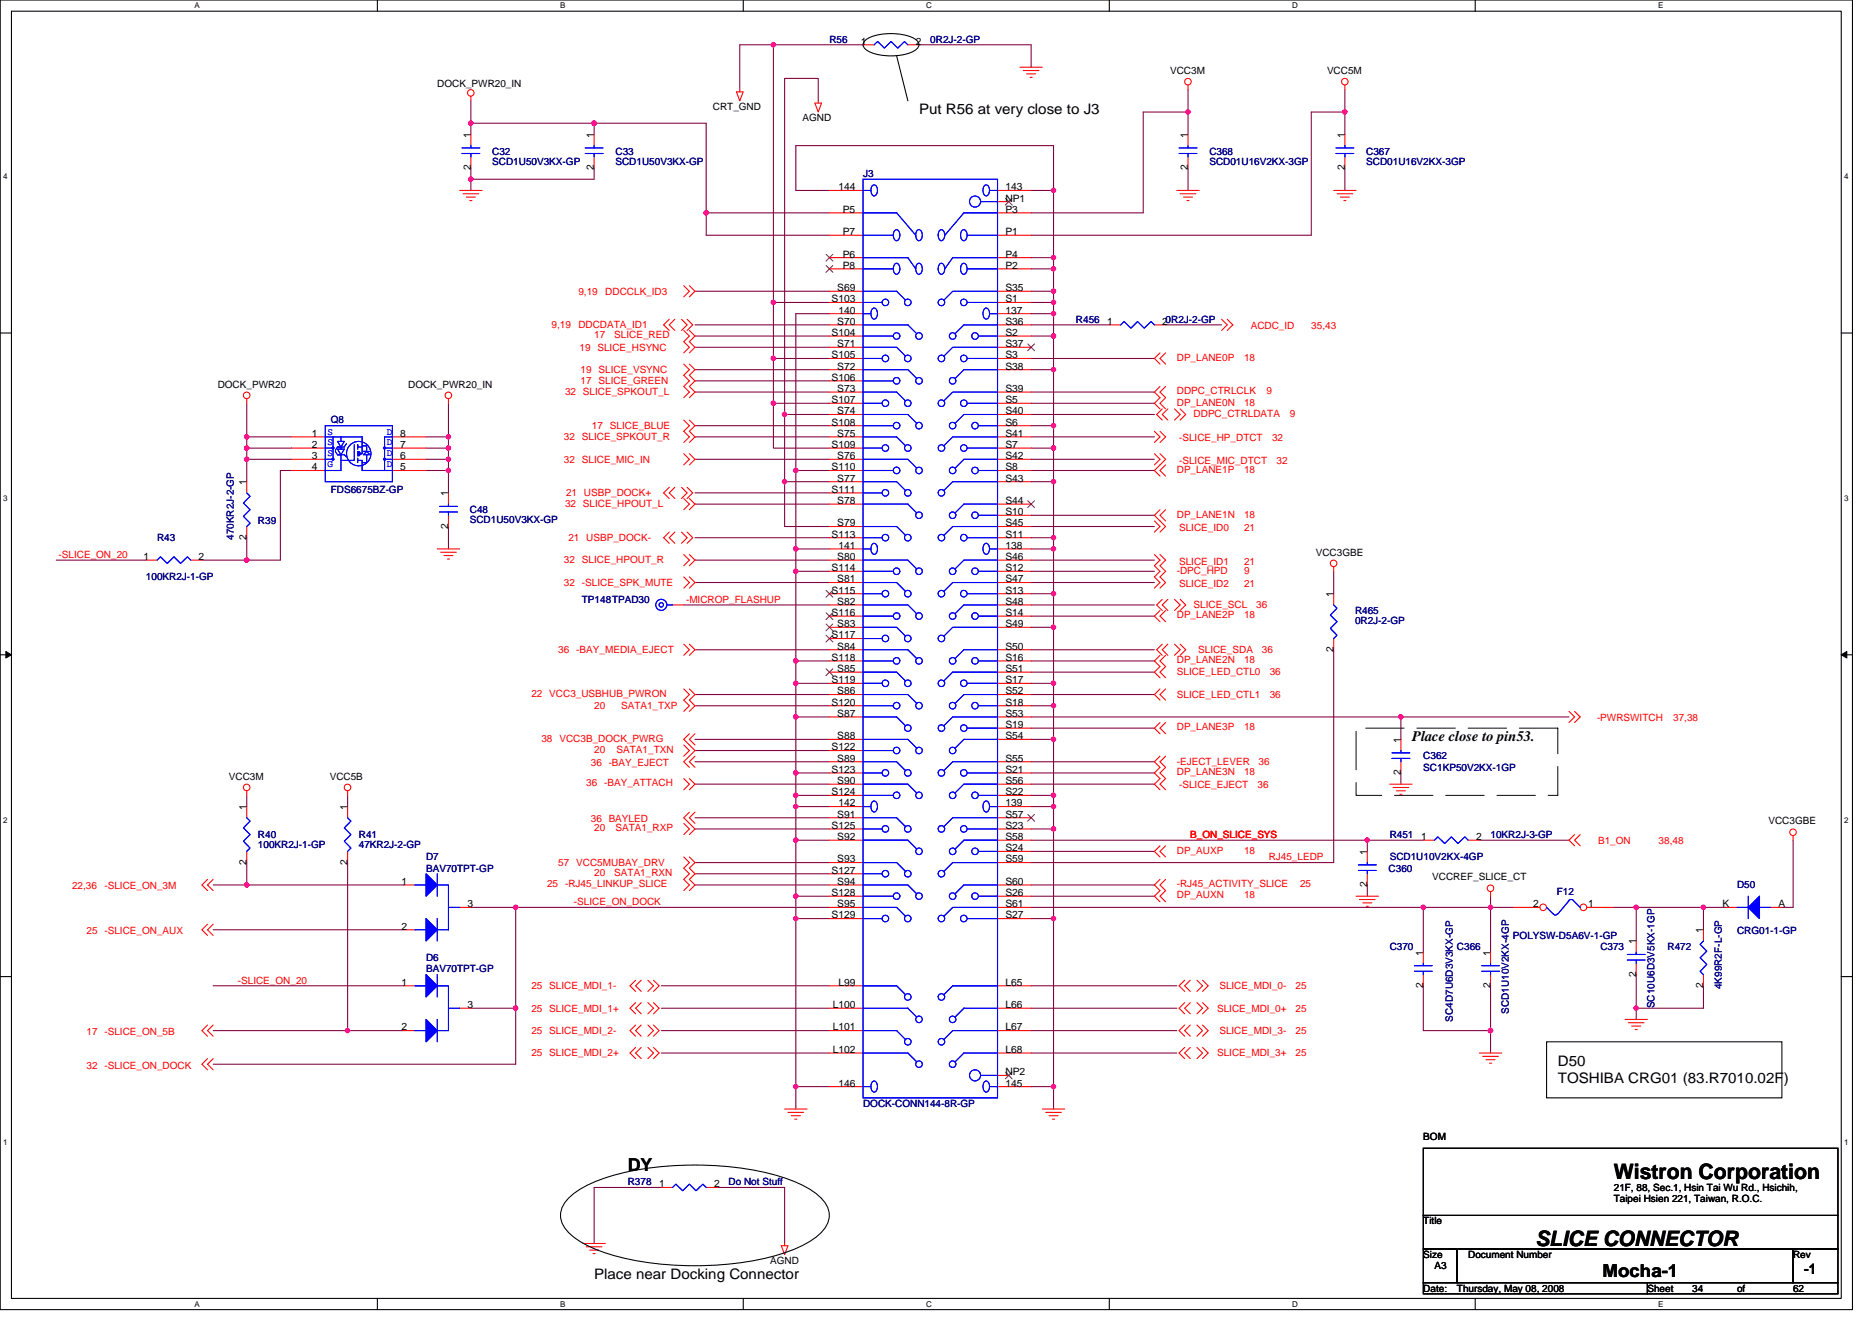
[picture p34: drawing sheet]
<svg xmlns="http://www.w3.org/2000/svg" width="297mm" height="210mm" viewBox="0 0 297 210" stroke-linecap="round" stroke-linejoin="round" font-family="sans-serif">
<defs><g id="words">
<g font-size="3.4">
<text x="256.1" y="187.1">Wistron Corporation</text>
<text x="243.6" y="197.8">SLICE CONNECTOR</text>
</g>
<g font-size="2.8">
<text x="99.6" y="185.8">DY</text>
<text x="254.3" y="202.7">Mocha-1</text>
</g>
<g font-size="2.3">
<text x="145.8" y="18.1">Put R56 at very close to J3</text>
<text x="224.1" y="117.6">Place close to pin53.</text>
<text x="247.2" y="169.2">D50</text>
<text x="247.2" y="171.9">TOSHIBA CRG01 (83.R7010.02F)</text>
<text x="94.3" y="203">Place near Docking Connector</text>
<text x="286.3" y="202.2">-1</text>
</g>
<g font-size="1.6" fill="#000080">
<text x="131.6" y="6.8">R56</text>
<text x="147.6" y="6.8">0R2J-2-GP</text>
<text x="78.1" y="24.5">C32</text>
<text x="78.1" y="26.1">SCD1U50V3KX-GP</text>
<text x="97.7" y="24.5">C33</text>
<text x="97.7" y="26.1">SCD1U50V3KX-GP</text>
<text x="136.9" y="28.1">J3</text>
<text x="191.9" y="24.5">C368</text>
<text x="191.9" y="26.1">SCD01U16V2KX-3GP</text>
<text x="216.8" y="24.5">C367</text>
<text x="216.8" y="26.1">SCD01U16V2KX-3GP</text>
<text x="170.7" y="51.2">R456</text>
<text x="52.5" y="67.2">Q8</text>
<text x="40.9" y="83.2">R39</text>
<text x="52.5" y="78.2">FDS6675BZ-GP</text>
<text x="74.5" y="81.4">C48</text>
<text x="74.5" y="83">SCD1U50V3KX-GP</text>
<text x="24.9" y="85.9">R43</text>
<text x="37.1" y="85.7" transform="rotate(-90 37.1 85.7)">470KR2J-2-GP</text>
<text x="23.2" y="92.1">100KR2J-1-GP</text>
<text x="92.3" y="95.7">TP148TPAD30</text>
<text x="215" y="97.4">R465</text>
<text x="215" y="99">0R2J-2-GP</text>
<text x="225.8" y="120.5">C362</text>
<text x="225.8" y="122.3">SC1KP50V2KX-1GP</text>
<text x="40.9" y="133">R40</text>
<text x="40.9" y="134.6">100KR2J-1-GP</text>
<text x="56.9" y="133">R41</text>
<text x="56.9" y="134.6">47KR2J-2-GP</text>
<text x="67.6" y="136.5">D7</text>
<text x="220.5" y="136.5">SCD1U10V2KX-4GP</text>
<text x="220.5" y="133">R451</text>
<text x="236.5" y="133">10KR2J-3-GP</text>
<text x="67.6" y="138.3">BAV70TPT-GP</text>
<text x="220.3" y="138.3">C360</text>
<text x="247" y="142">F12</text>
<text x="275.6" y="141">D50</text>
<text x="240.1" y="149">POLYSW-D5A6V-1-GP</text>
<text x="275.6" y="148.3">CRG01-1-GP</text>
<text x="67.6" y="152.5">D6</text>
<text x="67.6" y="154.3">BAV70TPT-GP</text>
<text x="220.5" y="150.8">C370</text>
<text x="231.2" y="150.8">C366</text>
<text x="253.9" y="150.8">C373</text>
<text x="264.6" y="150.8">R472</text>
<text x="239.4" y="160.9" transform="rotate(-90 239.4 160.9)">SCD1U10V2KX-4GP</text>
<text x="262.5" y="160" transform="rotate(-90 262.5 160)">SC10U6D3V5KX-1GP</text>
<text x="273.2" y="157" transform="rotate(-90 273.2 157)">4K99R2F-L-GP</text>
<text x="230.5" y="162.2" transform="rotate(-90 230.5 162.2)">SC4D7U6D3V3KX-GP</text>
<text x="136.9" y="175.7">DOCK-CONN144-8R-GP</text>
<text x="99.6" y="188.1">R378</text>
<text x="115.6" y="188.1">Do Not Stuff</text>
</g>
<g font-size="1.6">
<text x="136.6" y="7.1">1</text>
<text x="145.3" y="7.1">2</text>
<text x="185.7" y="11.7">VCC3M</text>
<text x="210.6" y="11.7">VCC5M</text>
<text x="69.4" y="13.9">DOCK_PWR20_IN</text>
<text x="113.1" y="17.4">CRT_GND</text>
<text x="74.7" y="21.9" transform="rotate(-90 74.7 21.9)">1</text>
<text x="94.3" y="21.9" transform="rotate(-90 94.3 21.9)">1</text>
<text x="127.3" y="19.2">AGND</text>
<text x="188.5" y="21.9" transform="rotate(-90 188.5 21.9)">1</text>
<text x="213.4" y="21.9" transform="rotate(-90 213.4 21.9)">1</text>
<text x="74.7" y="27.1" transform="rotate(-90 74.7 27.1)">2</text>
<text x="94.3" y="27.1" transform="rotate(-90 94.3 27.1)">2</text>
<text x="188.5" y="27.1" transform="rotate(-90 188.5 27.1)">2</text>
<text x="213.4" y="27.1" transform="rotate(-90 213.4 27.1)">2</text>
<text x="133" y="30.2">144</text>
<text x="133.7" y="33.8">P5</text>
<text x="159.5" y="33.8">P3</text>
<text x="159.5" y="30.2">143</text>
<text x="159.5" y="32">NP1</text>
<text x="133.7" y="40.9">P6</text>
<text x="133.7" y="37.3">P7</text>
<text x="159.5" y="37.3">P1</text>
<text x="159.5" y="40.9">P4</text>
<text x="131.9" y="48">S103</text>
<text x="132.8" y="46.2">S69</text>
<text x="133.7" y="42.7">P8</text>
<text x="159.5" y="48">S1</text>
<text x="159.5" y="46.2">S35</text>
<text x="159.5" y="42.7">P2</text>
<text x="131.9" y="53.3">S104</text>
<text x="132.8" y="51.5">S70</text>
<text x="133" y="49.8">140</text>
<text x="159.5" y="53.3">S2</text>
<text x="159.5" y="51.5">S36</text>
<text x="159.5" y="49.8">137</text>
<text x="175.7" y="51.5">1</text>
<text x="184.4" y="51.5">20R2J-2-GP</text>
<text x="131.9" y="56.9">S105</text>
<text x="132.8" y="55.1">S71</text>
<text x="132.8" y="58.7">S72</text>
<text x="159.5" y="56.9">S3</text>
<text x="159.5" y="55.1">S37</text>
<text x="159.5" y="58.7">S38</text>
<text x="34.5" y="61.5">DOCK_PWR20</text>
<text x="64.8" y="61.5">DOCK_PWR20_IN</text>
<text x="131.9" y="60.4">S106</text>
<text x="131.9" y="64">S107</text>
<text x="132.8" y="62.2">S73</text>
<text x="132.8" y="65.8">S74</text>
<text x="159.5" y="64">S5</text>
<text x="159.5" y="62.2">S39</text>
<text x="159.5" y="65.8">S40</text>
<text x="49.5" y="69.3">1</text>
<text x="49.5" y="71.1">2</text>
<text x="63.5" y="71.1">7</text>
<text x="63.5" y="69.3">8</text>
<text x="131.9" y="67.5">S108</text>
<text x="131.9" y="71.1">S109</text>
<text x="132.8" y="69.3">S75</text>
<text x="159.5" y="67.5">S6</text>
<text x="159.5" y="71.1">S7</text>
<text x="159.5" y="69.3">S41</text>
<text x="39.1" y="77" transform="rotate(-90 39.1 77)">1</text>
<text x="49.5" y="72.9">3</text>
<text x="49.5" y="74.7">4</text>
<text x="63.5" y="74.7">5</text>
<text x="63.5" y="72.9">6</text>
<text x="131.9" y="74.7">S110</text>
<text x="132.8" y="72.9">S76</text>
<text x="132.8" y="76.4">S77</text>
<text x="159.5" y="74.7">S8</text>
<text x="159.5" y="72.9">S42</text>
<text x="159.5" y="76.4">S43</text>
<text x="71.1" y="83.9" transform="rotate(-90 71.1 83.9)">2</text>
<text x="71.1" y="78.8" transform="rotate(-90 71.1 78.8)">1</text>
<text x="131.9" y="78.2">S111</text>
<text x="132.8" y="80">S78</text>
<text x="132.8" y="83.5">S79</text>
<text x="159.5" y="81.8">S10</text>
<text x="159.5" y="80">S44</text>
<text x="159.5" y="83.5">S45</text>
<text x="22.8" y="88.9">1</text>
<text x="31.5" y="88.9">2</text>
<text x="39.1" y="85.7" transform="rotate(-90 39.1 85.7)">2</text>
<text x="131.9" y="85.3">S113</text>
<text x="132.8" y="88.9">S80</text>
<text x="133" y="87.1">141</text>
<text x="159.5" y="85.3">S11</text>
<text x="159.5" y="87.1">138</text>
<text x="159.5" y="88.9">S46</text>
<text x="208.8" y="88.2">VCC3GBE</text>
<text x="131.9" y="90.7">S114</text>
<text x="131.9" y="94.2">S115</text>
<text x="132.8" y="92.4">S81</text>
<text x="132.8" y="96">S82</text>
<text x="159.5" y="90.7">S12</text>
<text x="159.5" y="94.2">S13</text>
<text x="159.5" y="92.4">S47</text>
<text x="159.5" y="96">S48</text>
<text x="211.6" y="94.8" transform="rotate(-90 211.6 94.8)">1</text>
<text x="131.9" y="97.8">S116</text>
<text x="131.9" y="101.3">S117</text>
<text x="132.8" y="99.5">S83</text>
<text x="159.5" y="97.8">S14</text>
<text x="159.5" y="99.5">S49</text>
<text x="131.9" y="104.9">S118</text>
<text x="132.8" y="103.1">S84</text>
<text x="132.8" y="106.7">S85</text>
<text x="159.5" y="104.9">S16</text>
<text x="159.5" y="103.1">S50</text>
<text x="159.5" y="106.7">S51</text>
<text x="211.6" y="103.5" transform="rotate(-90 211.6 103.5)">2</text>
<text x="131.9" y="108.4">S119</text>
<text x="131.9" y="112">S120</text>
<text x="132.8" y="110.2">S86</text>
<text x="132.8" y="113.8">S87</text>
<text x="159.5" y="108.4">S17</text>
<text x="159.5" y="112">S18</text>
<text x="159.5" y="110.2">S52</text>
<text x="159.5" y="113.8">S53</text>
<text x="131.9" y="119.1">S122</text>
<text x="132.8" y="117.3">S88</text>
<text x="159.5" y="115.5">S19</text>
<text x="159.5" y="117.3">S54</text>
<text x="222.3" y="117.9" transform="rotate(-90 222.3 117.9)">1</text>
<text x="36.3" y="123.7">VCC3M</text>
<text x="52.3" y="123.7">VCC5B</text>
<text x="131.9" y="122.7">S123</text>
<text x="132.8" y="120.9">S89</text>
<text x="132.8" y="124.4">S90</text>
<text x="159.5" y="122.7">S21</text>
<text x="159.5" y="120.9">S55</text>
<text x="159.5" y="124.4">S56</text>
<text x="222.3" y="123.1" transform="rotate(-90 222.3 123.1)">2</text>
<text x="39.1" y="128.5" transform="rotate(-90 39.1 128.5)">1</text>
<text x="55.1" y="128.5" transform="rotate(-90 55.1 128.5)">1</text>
<text x="131.9" y="126.2">S124</text>
<text x="131.9" y="131.6">S125</text>
<text x="132.8" y="129.8">S91</text>
<text x="133" y="128">142</text>
<text x="159.5" y="128">139</text>
<text x="159.5" y="126.2">S22</text>
<text x="159.5" y="131.6">S23</text>
<text x="159.5" y="129.8">S57</text>
<text x="280.6" y="130.9">VCC3GBE</text>
<text x="39.1" y="137.3" transform="rotate(-90 39.1 137.3)">2</text>
<text x="55.1" y="137.3" transform="rotate(-90 55.1 137.3)">2</text>
<text x="132.8" y="133.3">S92</text>
<text x="132.8" y="136.9">S93</text>
<text x="159.5" y="135.1">S24</text>
<text x="159.5" y="133.3">S58</text>
<text x="159.5" y="136.9">S59</text>
<text x="216.9" y="135.7" transform="rotate(-90 216.9 135.7)">1</text>
<text x="225.5" y="133.3">1</text>
<text x="234.2" y="133.3">2</text>
<text x="63.7" y="140.4">1</text>
<text x="74.2" y="144">3</text>
<text x="131.9" y="138.7">S127</text>
<text x="131.9" y="142.2">S128</text>
<text x="132.8" y="140.4">S94</text>
<text x="132.8" y="144">S95</text>
<text x="159.5" y="142.2">S26</text>
<text x="159.5" y="140.4">S60</text>
<text x="159.5" y="144">S61</text>
<text x="216.9" y="140.8" transform="rotate(-90 216.9 140.8)">2</text>
<text x="227.3" y="139.7">VCCREF_SLICE_CT</text>
<text x="243.3" y="144">2</text>
<text x="252" y="144">1</text>
<text x="273.3" y="144">K</text>
<text x="282.2" y="144">A</text>
<text x="63.7" y="147.6">2</text>
<text x="131.9" y="145.8">S129</text>
<text x="159.5" y="145.8">S27</text>
<text x="259.6" y="149.9" transform="rotate(-90 259.6 149.9)">1</text>
<text x="270.3" y="148.1" transform="rotate(-90 270.3 148.1)">1</text>
<text x="225.8" y="151.7" transform="rotate(-90 225.8 151.7)">1</text>
<text x="236.5" y="151.7" transform="rotate(-90 236.5 151.7)">1</text>
<text x="259.6" y="155.1" transform="rotate(-90 259.6 155.1)">2</text>
<text x="63.7" y="156.4">1</text>
<text x="74.2" y="160">3</text>
<text x="132.1" y="160">L100</text>
<text x="133" y="156.4">L99</text>
<text x="159.5" y="156.4">L65</text>
<text x="159.5" y="160">L66</text>
<text x="225.8" y="156.8" transform="rotate(-90 225.8 156.8)">2</text>
<text x="236.5" y="156.8" transform="rotate(-90 236.5 156.8)">2</text>
<text x="270.3" y="156.8" transform="rotate(-90 270.3 156.8)">2</text>
<text x="63.7" y="163.6">2</text>
<text x="132.1" y="163.6">L101</text>
<text x="132.1" y="167.1">L102</text>
<text x="159.5" y="163.6">L67</text>
<text x="159.5" y="167.1">L68</text>
<text x="133" y="172.4">146</text>
<text x="159.5" y="170.7">NP2</text>
<text x="159.5" y="172.4">145</text>
<text x="225.8" y="181">BOM</text>
<text x="104.6" y="188.4">1</text>
<text x="113.3" y="188.4">2</text>
<text x="256.1" y="189">21F, 88, Sec.1, Hsin Tai Wu Rd., Hsichih,</text>
<text x="256.1" y="190.8">Taipei Hsien 221, Taiwan, R.O.C.</text>
<text x="225.8" y="194.3">Title</text>
<text x="122.2" y="200.6">AGND</text>
<text x="225.8" y="199.7">Size</text>
<text x="227.6" y="201.4">A3</text>
<text x="233" y="199.7">Document Number</text>
<text x="284.5" y="199.7">Rev</text>
<text x="225.8" y="205">Date:</text>
<text x="231.2" y="205">Thursday, May 08, 2008</text>
<text x="261.4" y="205">Sheet</text>
<text x="268.5" y="205">34</text>
<text x="275.6" y="205">of</text>
<text x="284.5" y="205">62</text>
</g>
<g font-size="1.6" fill="#f00">
<text x="91.8" y="46.8">9,19</text>
<text x="96.1" y="46.8">DDCCLK_ID3</text>
<text x="87.5" y="52.1">9,19</text>
<text x="91.8" y="52.1">DDCDATA_ID1</text>
<text x="94.3" y="53.7">17</text>
<text x="97.5" y="53.7">SLICE_RED</text>
<text x="198.5" y="52.3">ACDC_ID</text>
<text x="208.1" y="52.3">35,43</text>
<text x="92" y="55.6">19 SLICE_HSYNC</text>
<text x="92.1" y="59.2">19 SLICE_VSYNC</text>
<text x="186.7" y="57.3">DP_LANE0P</text>
<text x="197.4" y="57.3">18</text>
<text x="89.7" y="62.8">32 SLICE_SPKOUT_L</text>
<text x="92.1" y="61">17 SLICE_GREEN</text>
<text x="186.7" y="64.4">DP_LANE0N</text>
<text x="186.7" y="62.6">DDPC_CTRLCLK</text>
<text x="197.4" y="64.4">18</text>
<text x="201" y="62.6">9</text>
<text x="89.5" y="69.9">32 SLICE_SPKOUT_R</text>
<text x="93.9" y="68.1">17 SLICE_BLUE</text>
<text x="187.1" y="70">-SLICE_HP_DTCT</text>
<text x="189.4" y="66.1">DDPC_CTRLDATA</text>
<text x="201.8" y="70">32</text>
<text x="204.7" y="66.1">9</text>
<text x="89.5" y="73.4">32 SLICE_MIC_IN</text>
<text x="186.7" y="75">DP_LANE1P</text>
<text x="187.1" y="73.6">-SLICE_MIC_DTCT</text>
<text x="197.4" y="75">18</text>
<text x="202.6" y="73.6">32</text>
<text x="89.7" y="80.5">32 SLICE_HPOUT_L</text>
<text x="89.8" y="78.8">21 USBP_DOCK+</text>
<text x="186.7" y="82.1">DP_LANE1N</text>
<text x="197.4" y="82.1">18</text>
<text x="9.3" y="88.5">-SLICE_ON_20</text>
<text x="89.5" y="89.4">32 SLICE_HPOUT_R</text>
<text x="90.2" y="85.9">21 USBP_DOCK-</text>
<text x="187.1" y="89.6">SLICE_ID1</text>
<text x="187.1" y="84.3">SLICE_ID0</text>
<text x="197.4" y="89.6">21</text>
<text x="197.4" y="84.3">21</text>
<text x="89.5" y="93">32 -SLICE_SPK_MUTE</text>
<text x="108.9" y="95.7">-MICROP_FLASHUP</text>
<text x="186.7" y="91">-DPC_HPD</text>
<text x="187.1" y="93.2">SLICE_ID2</text>
<text x="197.4" y="91">9</text>
<text x="197.4" y="93.2">21</text>
<text x="186.7" y="98.1">DP_LANE2P</text>
<text x="189.4" y="96.5">SLICE_SCL</text>
<text x="197.4" y="98.1">18</text>
<text x="199.3" y="96.5">36</text>
<text x="88.6" y="103.7">36 -BAY_MEDIA_EJECT</text>
<text x="186.7" y="105.3">DP_LANE2N</text>
<text x="186.7" y="107.2">SLICE_LED_CTL0</text>
<text x="190.1" y="103.7">SLICE_SDA</text>
<text x="197.4" y="105.3">18</text>
<text x="200.2" y="103.7">36</text>
<text x="201.5" y="107.2">36</text>
<text x="84.3" y="110.6">22 VCC3_USBHUB_PWRON</text>
<text x="94.3" y="112.5">20</text>
<text x="98.5" y="112.5">SATA1_TXP</text>
<text x="186.7" y="110.8">SLICE_LED_CTL1</text>
<text x="201.5" y="110.8">36</text>
<text x="85.9" y="117.7">38 VCC3B_DOCK_PWRG</text>
<text x="94.3" y="119.5">20</text>
<text x="97.8" y="119.5">SATA1_TXN</text>
<text x="186.7" y="115.9">DP_LANE3P</text>
<text x="197.4" y="115.9">18</text>
<text x="253.4" y="114.5">-PWRSWITCH</text>
<text x="265.5" y="114.5">37,38</text>
<text x="93" y="124.8">36 -BAY_ATTACH</text>
<text x="93.7" y="121.6">36 -BAY_EJECT</text>
<text x="186.7" y="121.4">-EJECT_LEVER</text>
<text x="186.7" y="123">DP_LANE3N</text>
<text x="187.1" y="125">-SLICE_EJECT</text>
<text x="197.4" y="123">18</text>
<text x="199.5" y="125">36</text>
<text x="199.7" y="121.4">36</text>
<text x="93.7" y="130.5">36 BAYLED</text>
<text x="94.3" y="131.9">20</text>
<text x="97.7" y="131.9">SATA1_RXP</text>
<text x="88.6" y="137.4">57 VCC5MUBAY_DRV</text>
<text x="186.7" y="135.5">DP_AUXP</text>
<text x="188.9" y="133">B_ON_SLICE_SYS</text>
<text x="197.4" y="135.5">18</text>
<text x="201.3" y="136.5">RJ45_LEDP</text>
<text x="253.6" y="133.9">B1_ON</text>
<text x="263.2" y="133.9">38,48</text>
<text x="11.4" y="141.2">22,36</text>
<text x="16.6" y="141.2">-SLICE_ON_3M</text>
<text x="86.8" y="140.8">25 -RJ45_LINKUP_SLICE</text>
<text x="91.1" y="143.7">-SLICE_ON_DOCK</text>
<text x="94.3" y="139">20</text>
<text x="97.5" y="139">SATA1_RXN</text>
<text x="186.7" y="140.8">-RJ45_ACTIVITY_SLICE</text>
<text x="186.7" y="142.6">DP_AUXN</text>
<text x="197.4" y="142.6">18</text>
<text x="206.3" y="140.8">25</text>
<text x="13.7" y="148.3">25 -SLICE_ON_AUX</text>
<text x="37.7" y="156.1">-SLICE_ON_20</text>
<text x="84.3" y="157">25 SLICE_MDI_1-</text>
<text x="84.3" y="160.5">25 SLICE_MDI_1+</text>
<text x="193.1" y="160.5">SLICE_MDI_0+</text>
<text x="193.5" y="157">SLICE_MDI_0-</text>
<text x="205.6" y="160.5">25</text>
<text x="205.6" y="157">25</text>
<text x="13.7" y="164.3">17 -SLICE_ON_5B</text>
<text x="84.3" y="164.1">25 SLICE_MDI_2-</text>
<text x="84.3" y="167.7">25 SLICE_MDI_2+</text>
<text x="193.1" y="167.7">SLICE_MDI_3+</text>
<text x="193.5" y="164.1">SLICE_MDI_3-</text>
<text x="205.6" y="167.7">25</text>
<text x="205.6" y="164.1">25</text>
<text x="13.7" y="169.6">32 -SLICE_ON_DOCK</text>
</g>
<g font-size="1.6" fill="#00f">
<text x="52" y="69">S</text>
<text x="52" y="70.6">S</text>
<text x="61.4" y="70.6">D</text>
<text x="61.4" y="69">D</text>
<text x="52" y="72.4">S</text>
<text x="52" y="74.1">G</text>
<text x="61.4" y="74.1">D</text>
<text x="61.4" y="72.4">D</text>
</g>
<g font-size="1.3">
<text x="30.8" y="1.3">A</text>
<text x="88.9" y="1.3">B</text>
<text x="147" y="1.3">C</text>
<text x="205" y="1.3">D</text>
<text x="263.1" y="1.3">E</text>
<text x=".5" y="28.4">4</text>
<text x="292.6" y="28.4">4</text>
<text x=".5" y="79.5">3</text>
<text x="292.6" y="79.5">3</text>
<text x=".5" y="130.6">2</text>
<text x="292.6" y="130.6">2</text>
<text x=".5" y="181.7">1</text>
<text x="292.6" y="181.7">1</text>
<text x="30.8" y="207.4">A</text>
<text x="88.9" y="207.4">B</text>
<text x="147" y="207.4">C</text>
<text x="205" y="207.4">D</text>
<text x="263.1" y="207.4">E</text>
</g>
</g></defs>
<path d="M0 0h293.9v207.9h-293.9zM1.8 1.8h290.4v204.3h-290.4z" fill="none" stroke="#000" stroke-width=".17"/>
<g fill="#fff">
<path d="M30.8 .2h.9v1.4h-.9z"/>
<path d="M30.8 206.3h.9v1.4h-.9z"/>
</g>
<path d="M59.9 0v1.8M59.9 206.1v1.8" fill="none" stroke="#000" stroke-width=".17"/>
<g fill="#fff">
<path d="M88.9 .2h.8v1.4h-.8z"/>
<path d="M88.9 206.3h.8v1.4h-.8z"/>
</g>
<path d="M117.9 0v1.8M117.9 206.1v1.8" fill="none" stroke="#000" stroke-width=".17"/>
<g fill="#fff">
<path d="M147 .2h.9v1.4h-.9z"/>
<path d="M147 206.3h.9v1.4h-.9z"/>
</g>
<path d="M176 0v1.8M176 206.1v1.8" fill="none" stroke="#000" stroke-width=".17"/>
<g fill="#fff">
<path d="M205 .2h.9v1.4h-.9z"/>
<path d="M205 206.3h.9v1.4h-.9z"/>
</g>
<path d="M234.1 0v1.8M234.1 206.1v1.8" fill="none" stroke="#000" stroke-width=".17"/>
<g fill="#fff">
<path d="M263.1 .2h.8v1.4h-.8z"/>
<path d="M263.1 206.3h.8v1.4h-.8z"/>
<path d="M.5 27.3h.7v1.4h-.7z"/>
<path d="M292.6 27.3h.7v1.4h-.7z"/>
<path d="M.5 78.4h.7v1.4h-.7z"/>
<path d="M292.6 78.4h.7v1.4h-.7z"/>
</g>
<path d="M0 52.9h1.8M292.2 52.9h1.7" fill="none" stroke="#000" stroke-width=".17"/>
<g fill="#fff">
<path d="M.5 129.5h.7v1.4h-.7z"/>
<path d="M292.6 129.5h.7v1.4h-.7z"/>
</g>
<path d="M0 103.9h1.8M292.2 103.9h1.7" fill="none" stroke="#000" stroke-width=".17"/>
<path d="M.9 103.4l.9 .5-.9 .5zM292.2 103.9l.8-.5v1z" fill="#000" stroke="#000" stroke-width=".16"/>
<g fill="#fff">
<path d="M.5 180.5h.7v1.4h-.7z"/>
<path d="M292.6 180.5h.7v1.4h-.7z"/>
</g>
<g fill="none" stroke="#000" stroke-width=".17">
<path d="M137.3 6.4a8.2 8.2 0 0 1 6.6-.8 2.94 2.94 0 0 1 1.8 1.1 1.04 1.04 0 0 1-.6 1.4 9 9 0 0 1-7.4 0 .99 .99 0 0 1-.4-1.7zM142.3 8.9l1.8 7.1M0 155h1.8M292.2 155h1.7M245.4 165.4h37.3v8.8h-37.3zM90.6 189.8a19 19 0 0 1 7.7-3.5 52 52 0 0 1 25.5 .4 14.6 14.6 0 0 1 6.8 3.8 3.4 3.4 0 0 1 0 4.8 14.6 14.6 0 0 1-6.8 3.8 51.1 51.1 0 0 1-27.1 0 14.6 14.6 0 0 1-6.8-3.8 3.4 3.4 0 0 1 0-4.8zM225.8 198.2h5.4v5.4h-5.4zM225.8 182.2h65.8v10.7h-65.8zM225.8 192.9h65.8v5.3h-65.8zM231.2 198.2h53.3v5.4h-53.3zM284.5 198.2h7.1v5.4h-7.1zM225.8 203.6h35.6v1.8h-35.6z"/>
<path d="M261.4 203.6h30.2v1.8h-30.2z"/>
</g>
<g fill="none" stroke="#800040" stroke-width=".17">
<path d="M74.7 19.6h19.6M74.7 16v3.6M74.7 19.6v1.7M94.3 19.6h17.8v14.2h19.5M94.3 19.6v1.7M122.7 7.1v40.9h8.9M122.7 7.1h-5.3v7.1M122.7 7.1h14.2M129.8 16v-3.6h-5.3v53.4M145.8 7.1h17.8v3.6M188.5 17.8v3.5M188.5 17.8h-7.1v16h-17.8"/>
<path d="M188.5 14.2v3.6M213.4 17.8h-5.3v19.5h-44.5M213.4 17.8v3.5M213.4 14.2v3.6M74.7 26.7v1.7M74.7 28.4v1.8M94.3 26.7v1.7h-19.6M112.1 33.8v3.5h19.5M131.6 30.2h-5.3v-7.1h40.9v7.1M163.6 30.2h3.6v10.7M188.5 26.7v3.5M213.4 26.7v3.5"/>
<path d="M110.3 58.7h21.3M110.3 46.2h21.3M110.3 51.6h21.3M110.3 53.3h21.3M110.3 55.1h21.3M122.7 56.9h8.9M122.7 48v8.9M122.7 56.9v7.1M131.6 49.8h-5.3v24.9M163.6 56.9h19.6M163.6 58.7h3.6v8.9M163.6 49.8h3.6v3.5"/>
<path d="M163.6 42.7h3.6v3.5M163.6 46.2h3.6M163.6 53.3h3.6v5.4M163.6 51.6h12.5M163.6 48h3.6v1.8M163.6 40.9h3.6v1.8M167.2 46.2v1.8M185 51.6h8.8M39.2 72.9v3.6M39.2 72.9h7.1M39.2 71.1h7.1M39.2 71.1v1.8"/>
<path d="M39.2 64v5.3M39.2 69.3v1.8M39.2 69.3h7.1M46.3 74.7h-1.8v14.2h-5.3M67.6 71.1h3.6M67.6 69.3h3.6M67.6 74.7h3.6M67.6 72.9h3.6M71.2 69.3v1.8M71.2 74.7v3.5M71.2 71.1v1.8M71.2 64v5.3"/>
<path d="M71.2 72.9v1.8M110.3 67.6h21.3M110.3 60.5h21.3M110.3 62.2h21.3M110.3 69.3h21.3M110.3 78.2h21.3M110.3 72.9h21.3M122.7 64v7.1h8.9M122.7 64h8.9M124.5 65.8h7.1M124.5 76.5v7.1h7.1M124.5 76.5h7.1"/>
<path d="M124.5 65.8v10.7M131.6 74.7h-5.3v12.4M163.6 71.1h3.6v5.4M163.6 76.5h3.6v8.8M163.6 74.7h19.6M163.6 64h19.6M163.6 65.8h19.6M163.6 67.6h3.6v3.5M163.6 62.2h19.6M163.6 72.9h19.6M163.6 69.3h19.6M8.9 88.9h14.3"/>
<path d="M32 88.9h7.2M39.2 85.3v3.6M71.2 83.6v3.5M108.5 96h23.1M110.3 92.5h21.3M110.3 85.3h21.3M110.3 88.9h21.3M110.3 80h21.3M131.6 87.1h-5.3v3.6M131.6 90.7h-5.3v14.2M163.6 81.8h19.6M163.6 97.8h19.6"/>
<path d="M163.6 96h19.6M163.6 90.7h19.6M163.6 92.5h19.6M163.6 83.6h19.6M163.6 88.9h19.6M163.6 94.2h3.6v5.4M163.6 87.1h3.6v7.1M163.6 85.3h3.6v1.8M163.6 99.6h3.6v8.9M211.6 90.7v3.5M110.3 110.2h21.3M110.3 117.3h21.3"/>
<path d="M110.3 103.1h21.3M110.3 119.1h21.3M110.3 112h21.3M131.6 108.5h-5.3v5.3M131.6 113.8h-5.3v8.9M131.6 104.9h-5.3v3.6M163.6 113.8h58.7M163.6 117.3h3.6M163.6 104.9h19.6M163.6 103.1h19.6M163.6 115.6h19.6M163.6 106.7h19.6"/>
<path d="M163.6 108.5h3.6v3.5M163.6 112h3.6v5.3M163.6 110.2h19.6M167.2 117.3v8.9M211.6 103.1v33.8h-48M222.3 113.8h26.7M222.3 113.8v3.5M39.2 126.2v1.8M39.2 136.9v3.6M55.2 126.2v1.8M55.2 136.9v26.7M110.3 129.8h21.3"/>
<path d="M110.3 120.9h21.3M110.3 124.5h21.3M110.3 136.9h21.3M110.3 131.6h21.3M110.3 138.7h21.3M126.3 126.2v1.8M126.3 126.2h5.3M131.6 122.7h-5.3v3.5M131.6 128h-5.3v5.4M131.6 133.3h-5.3v8.9M163.6 128h3.6M163.6 124.5h19.6"/>
<path d="M163.6 120.9h19.6M163.6 122.7h19.6M163.6 135.1h19.6M163.6 133.4h53.4M163.6 131.6h3.6v14.2M163.6 126.2h3.6M167.2 126.2v1.8M167.2 128v3.6M217 133.3h8.8M217 133.4v1.7M222.3 122.7v1.8M234.7 133.3h14.3"/>
<path d="M284.5 133.3v10.7h-1.8M33.8 147.6h30.2M33.8 156.5h30.2M33.8 140.5h5.4M39.2 140.5h24.8M74.7 144h7.1M81.8 144v16M81.8 144h49.8M104.9 156.5h26.7M110.3 140.5h21.3M131.6 145.8h-5.3v26.7M131.6 142.2h-5.3v3.6"/>
<path d="M163.6 156.5h23.1M163.6 142.2h19.6M163.6 145.8h3.6v26.7M163.6 144h62.2M163.6 140.5h19.6M217 140.5v1.7M225.8 156.5v7.1h10.7M225.8 144v7.1M225.8 144h10.7M236.5 144v7.1M236.5 144h3.6M236.5 142.2v1.8"/>
<path d="M236.5 156.5v7.1M256.1 144h3.5M259.6 144h10.7M259.6 154.7v5.3h10.7v-3.5M259.6 144v5.4M270.3 144v3.6M270.3 144h3.6M33.8 163.6h21.4M55.2 163.6h8.8M74.7 160h7.1M81.8 160v8.9h-48M104.9 160h26.7"/>
<path d="M104.9 167.1h26.7M104.9 163.6h26.7M126.3 172.5v3.5M126.3 172.5h5.3M163.6 163.6h23.1M163.6 167.1h23.1M163.6 160h23.1M163.6 172.5h3.6v3.5M236.5 163.6v3.5M259.6 160v1.8M104.9 188.5h-10.6v8.9M113.8 188.5h10.7v8.9"/>
</g>
<g fill="#f0f" stroke="#f0f" stroke-width=".17">
<circle cx="122.7" cy="48" r=".35"/>
<circle cx="167.2" cy="53.3" r=".35"/>
<circle cx="167.2" cy="71.1" r=".35"/>
<circle cx="167.2" cy="94.2" r=".35"/>
<circle cx="122.7" cy="64" r=".35"/>
<circle cx="167.2" cy="145.8" r=".35"/>
<circle cx="225.8" cy="144" r=".35"/>
<circle cx="167.2" cy="108.4" r=".35"/>
<circle cx="126.3" cy="87.1" r=".35"/>
<circle cx="167.2" cy="76.4" r=".35"/>
<circle cx="167.2" cy="46.2" r=".35"/>
<circle cx="167.2" cy="48" r=".35"/>
<circle cx="222.3" cy="113.8" r=".35"/>
<circle cx="167.2" cy="128" r=".35"/>
<circle cx="167.2" cy="131.6" r=".35"/>
<circle cx="167.2" cy="49.8" r=".35"/>
<circle cx="122.7" cy="7.1" r=".35"/>
<circle cx="167.2" cy="172.5" r=".35"/>
<circle cx="126.3" cy="133.3" r=".35"/>
<circle cx="167.2" cy="30.2" r=".35"/>
<circle cx="167.2" cy="40.9" r=".35"/>
<circle cx="167.2" cy="112" r=".35"/>
<circle cx="55.1" cy="163.6" r=".35"/>
<circle cx="81.8" cy="144" r=".35"/>
<circle cx="81.8" cy="160" r=".35"/>
<circle cx="39.1" cy="140.4" r=".35"/>
<circle cx="167.2" cy="85.3" r=".35"/>
<circle cx="188.5" cy="17.8" r=".35"/>
<circle cx="126.3" cy="113.8" r=".35"/>
<circle cx="167.2" cy="58.7" r=".35"/>
<circle cx="74.7" cy="28.4" r=".35"/>
<circle cx="94.3" cy="19.5" r=".35"/>
<circle cx="112" cy="33.8" r=".35"/>
<circle cx="74.7" cy="19.5" r=".35"/>
<circle cx="126.3" cy="122.7" r=".35"/>
<circle cx="124.5" cy="76.4" r=".35"/>
<circle cx="126.3" cy="126.2" r=".35"/>
<circle cx="126.3" cy="128" r=".35"/>
<circle cx="167.2" cy="87.1" r=".35"/>
<circle cx="236.5" cy="144" r=".35"/>
<circle cx="126.3" cy="145.8" r=".35"/>
<circle cx="126.3" cy="90.7" r=".35"/>
<circle cx="126.3" cy="104.9" r=".35"/>
<circle cx="167.2" cy="67.6" r=".35"/>
<circle cx="216.9" cy="133.3" r=".35"/>
<circle cx="39.1" cy="72.9" r=".35"/>
<circle cx="71.1" cy="69.3" r=".35"/>
<circle cx="39.1" cy="88.9" r=".35"/>
<circle cx="39.1" cy="71.1" r=".35"/>
<circle cx="71.1" cy="71.1" r=".35"/>
<circle cx="71.1" cy="74.7" r=".35"/>
<circle cx="71.1" cy="72.9" r=".35"/>
<circle cx="39.1" cy="69.3" r=".35"/>
<circle cx="126.3" cy="108.4" r=".35"/>
<circle cx="122.7" cy="56.9" r=".35"/>
<circle cx="167.2" cy="42.7" r=".35"/>
<circle cx="213.4" cy="17.8" r=".35"/>
<circle cx="236.5" cy="163.6" r=".35"/>
<circle cx="270.3" cy="144" r=".35"/>
<circle cx="259.6" cy="144" r=".35"/>
<circle cx="259.6" cy="160" r=".35"/>
<circle cx="126.3" cy="142.2" r=".35"/>
<circle cx="167.2" cy="99.6" r=".35"/>
<circle cx="167.2" cy="117.3" r=".35"/>
<circle cx="167.2" cy="126.2" r=".35"/>
<circle cx="126.3" cy="172.5" r=".35"/>
<circle cx="124.5" cy="65.8" r=".35"/>
<circle cx="126.3" cy="74.7" r=".35"/>
</g>
<g fill="none" stroke="#f00" stroke-width=".17">
<path d="M74.7 15.3v.7M116.9 14.6h1l-.5 1.4zM117.4 14.2v.4M129.3 16.4h1.1l-.6 1.4zM129.8 16v.4M161.8 10.7h3.6M162.4 11.2h2.5M162.9 11.7h1.4M163.4 12.3h.4M188.5 13.5v.7M213.4 13.5v.7M72.9 30.2h3.6"/>
<path d="M73.5 30.8h2.5M74 31.3h1.4M74.5 31.8h.4M74.7 21.3v1.8M74.7 24.9v1.8M131.6 37.3h5.3M131.6 33.8h5.3M131.6 30.2h5.3M158.3 37.3h5.3M158.3 33.8h5.3M158.3 30.2h5.3M158.3 32h1.8"/>
<path d="M186.7 30.2h3.6M187.3 30.8h2.5M187.8 31.3h1.4M188.3 31.8h.4M188.5 21.3v1.8M188.5 24.9v1.8M211.6 30.2h3.6M212.2 30.8h2.4M212.7 31.3h1.4M213.2 31.8h.4M213.4 21.3v1.8M213.4 24.9v1.8"/>
<path d="M106.2 50.7l-.9 .9 .9 .9M107.1 50.7l-.9 .9 .9 .9M108.1 50.7l.9 .9-.9 .9M108.5 52.5l.9 .8-.9 .9 .9 .9-.9 .9M108.5 57.8l.9 .9-.9 .9 .9 .9-.9 .8 .9 .9-.9 .9M108.5 45.3l.9 .9-.9 .9M109 50.7l.9 .9-.9 .9M109.4 52.5l.9 .8-.9 .9 .9 .9-.9 .9M109.4 57.8l.9 .9-.9 .9 .9 .9-.9 .8 .9 .9-.9 .9M109.4 45.3l.9 .9-.9 .9M131.6 48h5.3M131.6 53.3h5.3"/>
<path d="M131.6 56.9h5.3M131.6 46.2h5.3M131.6 51.6h5.3M131.6 55.1h5.3M131.6 58.7h5.3M131.6 42.7h5.3M131.6 40.9h5.3M131.6 49.8h5.3M158.3 48h5.3M158.3 53.3h5.3M158.3 56.9h5.3M158.3 46.2h5.3"/>
<path d="M158.3 51.6h5.3M158.3 55.1h5.3M158.3 58.7h5.3M158.3 42.7h5.3M158.3 40.9h5.3M158.3 49.8h5.3M176.1 51.6h1.7M183.2 51.6h1.8M184.1 56l-.9 .9 .9 .9M185 56l-.9 .9 .9 .9M193.8 50.7l.9 .9-.9 .9M194.7 50.7l.9 .9-.9 .9"/>
<path d="M39.2 63.3v.7M46.3 71.1h5.3M46.3 74.7h5.3M46.3 69.3h5.3M46.3 72.9h5.3M62.3 71.1h5.3M62.3 74.7h5.3M62.3 69.3h5.3M62.3 72.9h5.3M71.2 63.3v.7M71.2 78.2v1.8M106.2 77.3l-.9 .9 .9 .9"/>
<path d="M107.1 77.3l-.9 .9 .9 .9M108.1 77.3l.9 .9-.9 .9M108.5 66.7l.9 .9-.9 .9 .9 .8-.9 .9M108.5 79.1l.9 .9-.9 .9M108.5 72l.9 .9-.9 .9M109 77.3l.9 .9-.9 .9M109.4 66.7l.9 .9-.9 .9 .9 .8-.9 .9M109.4 79.1l.9 .9-.9 .9M109.4 72l.9 .9-.9 .9M131.6 64h5.3M131.6 67.6h5.3M131.6 71.1h5.3"/>
<path d="M131.6 74.7h5.3M131.6 62.2h5.3M131.6 65.8h5.3M131.6 69.3h5.3M131.6 72.9h5.3M131.6 76.5h5.3M131.6 60.5h5.3M131.6 78.2h5.3M158.3 64h5.3M158.3 67.6h5.3M158.3 71.1h5.3M158.3 74.7h5.3"/>
<path d="M158.3 62.2h5.3M158.3 65.8h5.3M158.3 69.3h5.3M158.3 72.9h5.3M158.3 76.5h5.3M183.2 68.5l.9 .8-.9 .9M183.2 72l.9 .9-.9 .9M184.1 61.3l-.9 .9 .9 .9-.9 .9 .9 .9M184.1 72l.9 .9-1.8 1.8 .9 .9M184.1 68.5l.9 .8-.9 .9M184.4 64.9l-.9 .9 .9 .9M185 73.8l-.9 .9 .9 .9"/>
<path d="M185 61.3l-.9 .9 .9 .9-.9 .9 .9 .9M185.3 64.9l-.9 .9 .9 .9M186.4 64.9l.9 .9-.9 .9M187.3 64.9l.8 .9-.8 .9M23.2 88.9h1.7M30.3 88.9h1.7M69.4 87.1h3.5M69.9 87.7h2.5M70.4 88.2h1.5M71 88.7h.3M71.2 81.8v1.8M106.2 84.5l-.9 .8 .9 .9"/>
<path d="M107.1 84.5l-.9 .8 .9 .9M108.1 84.5l.9 .8-.9 .9M108.5 88l.9 .9-.9 .9M108.5 91.6l.9 .9-.9 .8M109 84.5l.9 .8-.9 .9M109.4 88l.9 .9-.9 .9M109.4 91.6l.9 .9-.9 .8M131.6 85.3h5.3M131.6 80h5.3M131.6 83.6h5.3M131.6 87.1h5.3M131.6 90.7h5.3"/>
<path d="M131.6 94.2h5.3M131.6 97.8h5.3M131.6 88.9h5.3M131.6 92.5h5.3M131.6 96h5.3M131.6 99.6h5.3M158.3 81.8h5.3M158.3 85.3h5.3M158.3 80h5.3M158.3 83.6h5.3M158.3 87.1h5.3M158.3 90.7h5.3"/>
<path d="M158.3 94.2h5.3M158.3 97.8h5.3M158.3 88.9h5.3M158.3 92.5h5.3M158.3 96h5.3M158.3 99.6h5.3M183.2 88l.9 .9-.9 .9 .9 .9-.9 .9 .9 .9-.9 .8M183.2 82.7l.9 .9-.9 .9M184.1 80.9l-.9 .9 1.8 1.8-.9 .9M184.1 96.9l-.9 .9 .9 .9M184.1 88l.9 .9-.9 .9 .9 .9-.9 .9 .9 .9-.9 .8M184.4 95.1l-.9 .9 .9 .9"/>
<path d="M185 80.9l-.9 .9 .9 .9M185 96.9l-.9 .9 .9 .9M185.3 95.1l-.9 .9 .9 .9M186.4 95.1l.9 .9-.9 .9M187.3 95.1l.8 .9-.8 .9M211.6 90v.7M108.5 109.3l.9 .9-.9 .9 .9 .9-.9 .9M108.5 102.2l.9 .9-.9 .9M108.5 118.2l.9 .9-.9 .9M109.4 116.5l-.9 .8 1.8 1.8-1.8 1.8 .9 .9M109.4 109.3l.9 .9-.9 .9 .9 .9-.9 .9M109.4 102.2l.9 .9-.9 .9"/>
<path d="M110.3 116.5l-.9 .8 .9 .9M131.6 104.9h5.3M131.6 108.5h5.3M131.6 112h5.3M131.6 103.1h5.3M131.6 106.7h5.3M131.6 110.2h5.3M131.6 113.8h5.3M131.6 117.3h5.3M131.6 101.3h5.3M131.6 119.1h5.3M158.3 104.9h5.3"/>
<path d="M158.3 108.5h5.3M158.3 112h5.3M158.3 115.6h5.3M158.3 103.1h5.3M158.3 106.7h5.3M158.3 110.2h5.3M158.3 113.8h5.3M158.3 117.3h5.3M184.1 104l-.9 .9 .9 .9-.9 .9 .9 .9M184.1 114.7l-.9 .9 .9 .9M184.1 109.3l-.9 .9 .9 .9M184.4 102.2l-.9 .9 .9 .9"/>
<path d="M185 104l-.9 .9 .9 .9-.9 .9 .9 .9M185 114.7l-.9 .9 .9 .9M185 109.3l-.9 .9 .9 .9M185.3 102.2l-.9 .9 .9 .9M186.4 102.2l.9 .9-.9 .9M187.3 102.2l.8 .9-.8 .9M249 112.9l.8 .9-.8 .9M249.8 112.9l.9 .9-.9 .9M32.9 139.6l-.9 .9 .9 .9M33.8 139.6l-.9 .9 .9 .9M39.2 125.5v.7M55.2 125.5v.7"/>
<path d="M55.2 128v1.8M55.2 135.1v1.8M108.5 136l.9 .9-.9 .9 .9 .9-.9 .9 .9 .9-.9 .9M108.5 123.6l.9 .9-.9 .8M108.5 130.7l.9 .9-.9 .9M109.4 128.9l-.9 .9 1.8 1.8-.9 .9M109.4 136l.9 .9-.9 .9 .9 .9-.9 .9 .9 .9-.9 .9M109.4 123.6l.9 .9-.9 .8M110.3 120l-.9 .9 .9 .9M110.3 128.9l-.9 .9 .9 .9M131.6 128h5.3M131.6 122.7h5.3"/>
<path d="M131.6 126.2h5.3M131.6 131.6h5.3M131.6 120.9h5.3M131.6 124.5h5.3M131.6 129.8h5.3M131.6 133.3h5.3M131.6 136.9h5.3M131.6 138.7h5.3M158.3 128h5.3M158.3 122.7h5.3M158.3 126.2h5.3M158.3 131.6h5.3"/>
<path d="M158.3 135.1h5.3M158.3 120.9h5.3M158.3 124.5h5.3M158.3 129.8h5.3M158.3 133.3h5.3M158.3 136.9h5.3M184.1 120l-.9 .9 .9 .9-.9 .9 .9 .9-.9 .9 .9 .8M184.1 139.6l-.9 .9 .9 .9-.9 .8 .9 .9M184.1 134.2l-.9 .9 .9 .9M185 120l-.9 .9 .9 .9-.9 .9 .9 .9-.9 .9 .9 .8M185 139.6l-.9 .9 .9 .9-.9 .8 .9 .9M185 134.2l-.9 .9 .9 .9"/>
<path d="M220.5 124.5h3.6M221 125h2.5M221.6 125.5h1.4M222.1 126.1h.4M249.8 132.5l-.8 .8 .8 .9M250.7 132.5l-.9 .8 .9 .9M284.5 132.6v.8M32.9 146.7l-.9 .9 .9 .9M33.8 146.7l-.9 .9 .9 .9M100.9 155.6l-.9 .9 .9 .9M100.9 159.1l-.9 .9 .9 .9M101.7 155.6l-.8 .9 .8 .9"/>
<path d="M101.7 159.1l-.8 .9 .8 .9M102.8 155.6l.9 .9-.9 .9M102.8 159.1l.9 .9-.9 .9M103.7 155.6l.9 .9-.9 .9M103.7 159.1l.9 .9-.9 .9M131.6 142.2h5.3M131.6 145.8h5.3M131.6 140.5h5.3M131.6 144h5.3M131.6 156.5h5.3M158.3 142.2h5.3M158.3 145.8h5.3"/>
<path d="M158.3 140.5h5.3M158.3 144h5.3M158.3 156.5h5.3M188 155.6l-.9 .9 .9 .9M188 159.1l-.9 .9 .9 .9M188.9 155.6l-.9 .9 .9 .9M188.9 159.1l-.9 .9 .9 .9M189.9 155.6l.9 .9-.9 .9M189.9 159.1l.9 .9-.9 .9M190.8 155.6l.9 .9-.9 .9M190.8 159.1l.9 .9-.9 .9M215.2 142.2h3.5"/>
<path d="M215.7 142.8h2.5M216.2 143.3h1.5M216.8 143.8h.3M225.8 151.1v1.8M225.8 154.7v1.8M236.5 141.5v.7M236.5 151.1v1.8M236.5 154.7v1.8M273.9 144h1.7M281 144h1.7M32.9 168l-.9 .9 .9 .9M32.9 162.7l-.9 .9 .9 .9"/>
<path d="M33.8 168l-.9 .9 .9 .9M33.8 162.7l-.9 .9 .9 .9M100.9 162.7l-.9 .9 .9 .9M100.9 166.2l-.9 .9 .9 .9M101.7 162.7l-.8 .9 .8 .9M101.7 166.2l-.8 .9 .8 .9M102.8 162.7l.9 .9-.9 .9M102.8 166.2l.9 .9-.9 .9M103.7 162.7l.9 .9-.9 .9M103.7 166.2l.9 .9-.9 .9M124.5 176h3.6M125 176.6h2.5"/>
<path d="M125.6 177.1h1.4M126.1 177.6h.3M131.6 160h5.3M131.6 163.6h5.3M131.6 167.1h5.3M131.6 172.5h5.3M158.3 160h5.3M158.3 163.6h5.3M158.3 167.1h5.3M158.3 170.7h1.8M158.3 172.5h5.3M165.4 176h3.5"/>
<path d="M165.9 176.6h2.5M166.5 177.1h1.4M167 177.6h.3M188 166.2l-.9 .9 .9 .9M188 162.7l-.9 .9 .9 .9M188.9 166.2l-.9 .9 .9 .9M188.9 162.7l-.9 .9 .9 .9M189.9 166.2l.9 .9-.9 .9M189.9 162.7l.9 .9-.9 .9M190.8 166.2l.9 .9-.9 .9M190.8 162.7l.9 .9-.9 .9M234.7 167.1h3.6"/>
<path d="M235.3 167.7h2.5M235.8 168.2h1.4M236.3 168.7h.4M257.8 161.8h3.6M258.4 162.3h2.5M258.9 162.9h1.4M259.5 163.4h.3M92.5 197.4h3.6M93 197.9h2.5M93.6 198.4h1.4M94.1 199h.3M104.9 188.5h1.8"/>
<path d="M112.1 188.5h1.7M124 197.7h1l-.5 1.4zM124.5 197.4v.3"/>
<circle cx="74.7" cy="14.7" r=".52"/>
<circle cx="188.5" cy="13" r=".52"/>
<circle cx="213.4" cy="13" r=".52"/>
<circle cx="39.1" cy="62.7" r=".52"/>
<circle cx="71.1" cy="62.7" r=".52"/>
<circle cx="211.6" cy="89.4" r=".52"/>
<circle cx="39.1" cy="125" r=".52"/>
<circle cx="55.1" cy="125" r=".52"/>
<circle cx="284.5" cy="132.1" r=".52"/>
<circle cx="236.5" cy="141" r=".52"/>
</g>
<path d="M215.2 115.6h32v10.6h-32z" fill="none" stroke="#000" stroke-width=".16" stroke-dasharray="6.1 2"/>
<g fill="none" stroke="#00f" stroke-width=".17">
<path d="M73.3 24.4h2.8M73.3 23.5h2.8M74.7 23.1v.4M74.7 24.4v.5M136.9 37.3h4.8M136.9 28.4h21.4v145.8h-21.4zM136.9 30.2h1.3M136.9 33.8h5.4l3 3.5M138.5 29.4l.2-.1a.99 .99 0 0 1 0 1.8 1.05 1.05 0 0 1-.2-1.7zM142.1 36.5l.2-.1a.99 .99 0 0 1 0 1.8 1.05 1.05 0 0 1-.2-1.7zM145.6 36.5l.2-.1a.99 .99 0 0 1 0 1.8 1.05 1.05 0 0 1-.2-1.7zM149.2 36.5l.2-.1a.99 .99 0 0 1 0 1.8 1.05 1.05 0 0 1-.2-1.7z"/>
<path d="M152.7 36.5l.2-.1a.99 .99 0 0 1 0 1.8 1.05 1.05 0 0 1-.2-1.7zM153.5 37.3h4.8M155.6 32h2.7M156.3 29.4l.2-.1a.99 .99 0 0 1 0 1.8 1.05 1.05 0 0 1-.2-1.7zM157 30.2h1.3M158.3 33.8h-5.4l-3 3.5M187.1 24.4h2.8M187.1 23.5h2.8M188.5 23.1v.4M188.5 24.4v.5M212 24.4h2.8M212 23.5h2.8"/>
<path d="M213.4 23.1v.4M213.4 24.4v.5M136.9 48h3.1M136.9 53.3h4.8M136.9 55.1h5.4l1.4 1.4M136.9 46.2h5.4l1.4 1.4M136.9 49.8h1.3M136.9 51.6h7.2l1.4 1.4M136.9 58.7h7.2l1.4 1.4M136.9 56.9h3.1M136.9 42.7h4.8M136.9 40.9h7.2l1.2 1.8"/>
<path d="M138.5 49l.2-.1a.99 .99 0 0 1 0 1.8 1.05 1.05 0 0 1-.2-1.7zM142.1 41.9l.2-.1a.99 .99 0 0 1 0 1.7 1.05 1.05 0 0 1-.2-1.6zM145.6 41.9l.2-.1a.99 .99 0 0 1 0 1.7 1.05 1.05 0 0 1-.2-1.6zM149.2 41.9l.2-.1a.99 .99 0 0 1 0 1.7 1.05 1.05 0 0 1-.2-1.6zM152.7 41.9l.2-.1a.99 .99 0 0 1 0 1.7 1.05 1.05 0 0 1-.2-1.6zM153.5 48h4.8M153.5 56.9h4.8M153.5 42.7h4.8M155.3 53.3h3M156.3 49l.2-.1a.99 .99 0 0 1 0 1.8 1.05 1.05 0 0 1-.2-1.7zM157 49.8h1.3M158.3 46.2h-7.1l-1.4 1.4"/>
<path d="M158.3 40.9h-7.1l-1.3 1.8M158.3 51.6h-5.4l-1.4 1.4M158.3 58.7h-5.4l-1.4 1.4M158.3 55.1h-7.1l-1.4 1.4M177.8 51.6l.6-.6 1 1.1 1.1-1.1 1.1 1.1 1-1.1 .6 .6M51.6 67.6h10.7v8.9h-10.7zM51.6 69.3h5.9v2.7h-.7M51.6 71.1h1.3M52.7 71h.2v.2h-.2zM52.7 72.8h.2v.2h-.2zM52.8 69.3v3.6h-1.2M53.2 71.6l.3 .6"/>
<path d="M53.5 71l-.3 .5M53.5 71.3h1.1l-.5 .9zM53.5 70.1h1.1l-.5 .9zM53.5 71h.6M53.5 72.2h.6M53.5 72.2h1.1l.4 .3M54.1 72.2v2.5h-2.5M54.1 71v.3M54.1 69.3v.8M55 70.4l-.4 .6h-.5M56.2 70.6v2.5h-2.1M56.8 73.1h.7v1.6h4.8"/>
<path d="M56.8 72.7v.7M56.8 71.6v.8M56.9 71.6l.4 .4-.4 .4zM57.5 70.8h.7v.8l.5 .6h-1l.5-.6h-.5h1M57.5 71h-.7v-.4v.7M58.2 72.2v1.2h-.7M60.9 72.8h.2v.2h-.2zM60.9 71h.2v.2h-.2zM61 72.9h1.3M61 71.1h1.3M62.3 69.3h-1.3v5.4M136.9 71.1h3.1"/>
<path d="M136.9 78.2h3.1M136.9 60.5h4.8M136.9 62.2h5.4l1.4 1.4M136.9 69.3h5.4l1.4 1.5M136.9 76.5h5.4l1.4 1.4M136.9 65.8h7.2l1.4 1.4M136.9 72.9h7.2l1.4 1.4M136.9 64h3.1M136.9 67.6h4.8M136.9 74.7h4.8M153.5 64h4.8M153.5 71.1h4.8"/>
<path d="M155.3 67.6h3M155.3 74.7h3M158.3 65.8h-5.4l-1.4 1.4M158.3 72.9h-5.4l-1.4 1.4M158.3 62.2h-7.1l-1.4 1.4M158.3 69.3h-7.1l-1.4 1.5M158.3 76.5h-7.1l-1.4 1.4M24.9 88.9l.6-.5 1 1 1.1-1 1.1 1 1-1 .6 .5M69.7 81.3h2.9M69.7 80.4h2.9M71.2 80v.4M71.2 81.3v.5"/>
<path d="M136.9 80h7.2l1.4 1.4M136.9 97.8h4.8M136.9 83.6h5.4l1.4 1.4M136.9 92.5h5.4l1.4 1.4M136.9 96h7.2l1.4 1.4M136.9 88.9h7.2l1.4 1.4M136.9 85.3h3.1M136.9 94.2h3.1M136.9 90.7h4.8M136.9 99.6h5.4l1.4 1.4M136.9 87.1h1.3M138.5 86.3l.2-.1a.99 .99 0 0 1 0 1.8 1.05 1.05 0 0 1-.2-1.7z"/>
<path d="M153.5 85.3h4.8M153.5 94.2h4.8M155.3 81.8h3M155.3 90.7h3M155.3 97.8h3M156.3 86.3l.2-.1a.99 .99 0 0 1 0 1.8 1.05 1.05 0 0 1-.2-1.7zM157 87.1h1.3M158.3 80h-5.4l-1.4 1.4M158.3 99.6h-7.1l-1.4 1.4M158.3 96h-5.4l-1.4 1.4M158.3 83.6h-7.1l-1.4 1.4M158.3 88.9h-5.4l-1.4 1.4"/>
<path d="M158.3 92.5h-7.1l-1.4 1.4M136.9 101.3h3.1M136.9 119.1h4.8M136.9 112h4.8M136.9 106.7h5.4l1.4 1.4M136.9 108.5h3.1M136.9 104.9h4.8M136.9 113.8h5.4l1.4 1.4M136.9 110.2h7.2l1.4 1.5M136.9 117.3h7.2l1.4 1.5M136.9 103.1h7.2l1.4 1.4M153.5 115.6h4.8"/>
<path d="M153.5 108.5h4.8M155.3 104.9h3M155.3 112h3M158.3 110.2h-5.4l-1.4 1.5M158.3 113.8h-7.1l-1.4 1.4M158.3 106.7h-7.1l-1.4 1.4M158.3 103.1h-5.4l-1.4 1.4M158.3 117.3h-5.4l-1.4 1.5M55.2 129.8l.5 .5-1.1 1.1 1.1 1.1-1.1 1 1.1 1.1-.5 .5M136.9 138.7h3.1M136.9 133.3h7.2l1.4 1.5M136.9 128h1.3"/>
<path d="M136.9 129.8h5.4l1.4 1.4M136.9 136.9h5.4l1.4 1.4M136.9 122.7h3.1M136.9 131.6h3.1M136.9 124.5h7.2l1.4 1.4M136.9 126.2h4.9M136.9 120.9h5.4l1.4 1.4M138.5 127.2l.2-.1a.99 .99 0 0 1 0 1.8 1.05 1.05 0 0 1-.2-1.7zM153.5 131.6h4.8M153.5 122.7h4.8M155.3 135.1h3M155.3 126.2h3"/>
<path d="M156.3 127.2l.2-.1a.99 .99 0 0 1 0 1.8 1.05 1.05 0 0 1-.2-1.7zM157 128h1.3M158.3 129.8h-7.1l-1.4 1.4M158.3 136.9h-7.1l-1.4 1.4M158.3 133.3h-5.4l-1.4 1.5M158.3 124.5h-5.4l-1.4 1.4M158.3 120.9h-7.1l-1.4 1.4M136.9 140.5h7.2l1.4 1.4M136.9 145.8h3.1M136.9 142.2h4.8M136.9 144h5.4l1.4 1.4M136.9 156.5h5.4l1.4 1.4"/>
<path d="M153.5 145.8h4.8M155.3 142.2h3M158.3 144h-7.1l-1.4 1.4M158.3 140.5h-5.4l-1.4 1.4M158.3 156.5h-7.1l-1.4 1.4M224.4 154.2h2.9M224.4 153.3h2.9M225.8 152.9v.4M225.8 154.2v.5M235.1 153.3h2.8M235.1 154.2h2.8M236.5 152.9v.4"/>
<path d="M236.5 154.2v.5M275.6 144h1.8M277.4 142.2v3.6M279.2 144h1.8M136.9 167.1h7.2l1.4 1.5M136.9 163.6h5.4l1.4 1.4M136.9 160h7.2l1.4 1.4M136.9 172.5h1.3M138.5 171.6h.2a.99 .99 0 0 1 0 1.7 1.05 1.05 0 0 1-.2-1.7zM155.6 170.7h2.7M156.3 171.6h.2a.99 .99 0 0 1 0 1.7 1.05 1.05 0 0 1-.2-1.7zM157 172.5h1.3"/>
<path d="M158.3 163.6h-7.1l-1.4 1.4M158.3 160h-5.4l-1.4 1.4M158.3 167.1h-5.4l-1.4 1.5M106.7 188.5l.5-.6 1.1 1.1 1.1-1.1 1 1.1 1.1-1.1 .6 .6"/>
<circle cx="154.7" cy="32" r=".88"/>
<circle cx="140.5" cy="48" r=".52"/>
<circle cx="140.5" cy="56.9" r=".52"/>
<circle cx="142.3" cy="53.3" r=".52"/>
<circle cx="144" cy="56.9" r=".52"/>
<circle cx="144" cy="48" r=".52"/>
<circle cx="145.8" cy="53.3" r=".52"/>
<circle cx="149.4" cy="56.9" r=".52"/>
<circle cx="149.4" cy="48" r=".52"/>
<circle cx="151.2" cy="53.3" r=".52"/>
<circle cx="152.9" cy="48" r=".52"/>
<circle cx="152.9" cy="56.9" r=".52"/>
<circle cx="154.7" cy="53.3" r=".52"/>
<circle cx="56.9" cy="72" r="1.94"/>
<circle cx="140.5" cy="71.1" r=".52"/>
<circle cx="140.5" cy="78.2" r=".52"/>
<circle cx="140.5" cy="64" r=".52"/>
<circle cx="142.3" cy="60.4" r=".52"/>
<circle cx="142.3" cy="67.6" r=".52"/>
<circle cx="142.3" cy="74.7" r=".52"/>
<circle cx="144" cy="64" r=".52"/>
<circle cx="144" cy="78.2" r=".52"/>
<circle cx="144" cy="71.1" r=".52"/>
<circle cx="145.8" cy="67.6" r=".52"/>
<circle cx="145.8" cy="60.4" r=".52"/>
<circle cx="145.8" cy="74.7" r=".52"/>
<circle cx="149.4" cy="64" r=".52"/>
<circle cx="149.4" cy="78.2" r=".52"/>
<circle cx="149.4" cy="71.1" r=".52"/>
<circle cx="151.2" cy="60.4" r=".52"/>
<circle cx="151.2" cy="67.6" r=".52"/>
<circle cx="151.2" cy="74.7" r=".52"/>
<circle cx="152.9" cy="64" r=".52"/>
<circle cx="152.9" cy="71.1" r=".52"/>
<circle cx="154.7" cy="67.6" r=".52"/>
<circle cx="154.7" cy="74.7" r=".52"/>
<circle cx="140.5" cy="94.2" r=".52"/>
<circle cx="140.5" cy="85.3" r=".52"/>
<circle cx="142.3" cy="97.8" r=".52"/>
<circle cx="142.3" cy="90.7" r=".52"/>
<circle cx="144" cy="94.2" r=".52"/>
<circle cx="144" cy="85.3" r=".52"/>
<circle cx="145.8" cy="90.7" r=".52"/>
<circle cx="145.8" cy="81.8" r=".52"/>
<circle cx="145.8" cy="97.8" r=".52"/>
<circle cx="149.4" cy="85.3" r=".52"/>
<circle cx="149.4" cy="94.2" r=".52"/>
<circle cx="151.2" cy="97.8" r=".52"/>
<circle cx="151.2" cy="90.7" r=".52"/>
<circle cx="151.2" cy="81.8" r=".52"/>
<circle cx="152.9" cy="94.2" r=".52"/>
<circle cx="152.9" cy="85.3" r=".52"/>
<circle cx="154.7" cy="81.8" r=".52"/>
<circle cx="154.7" cy="97.8" r=".52"/>
<circle cx="154.7" cy="90.7" r=".52"/>
<circle cx="140.5" cy="101.3" r=".52"/>
<circle cx="140.5" cy="108.4" r=".52"/>
<circle cx="142.3" cy="119.1" r=".52"/>
<circle cx="142.3" cy="112" r=".52"/>
<circle cx="142.3" cy="104.9" r=".52"/>
<circle cx="144" cy="115.6" r=".52"/>
<circle cx="144" cy="101.3" r=".52"/>
<circle cx="144" cy="108.4" r=".52"/>
<circle cx="145.8" cy="112" r=".52"/>
<circle cx="145.8" cy="104.9" r=".52"/>
<circle cx="145.8" cy="119.1" r=".52"/>
<circle cx="149.4" cy="108.4" r=".52"/>
<circle cx="149.4" cy="115.6" r=".52"/>
<circle cx="149.4" cy="101.3" r=".52"/>
<circle cx="151.2" cy="104.9" r=".52"/>
<circle cx="151.2" cy="119.1" r=".52"/>
<circle cx="151.2" cy="112" r=".52"/>
<circle cx="152.9" cy="115.6" r=".52"/>
<circle cx="152.9" cy="108.4" r=".52"/>
<circle cx="154.7" cy="104.9" r=".52"/>
<circle cx="154.7" cy="112" r=".52"/>
<circle cx="140.5" cy="138.7" r=".52"/>
<circle cx="140.5" cy="122.7" r=".52"/>
<circle cx="140.5" cy="131.6" r=".52"/>
<circle cx="142.3" cy="126.2" r=".52"/>
<circle cx="144" cy="131.6" r=".52"/>
<circle cx="144" cy="138.7" r=".52"/>
<circle cx="144" cy="122.7" r=".52"/>
<circle cx="145.8" cy="135.1" r=".52"/>
<circle cx="145.8" cy="126.2" r=".52"/>
<circle cx="149.4" cy="138.7" r=".52"/>
<circle cx="149.4" cy="131.6" r=".52"/>
<circle cx="149.4" cy="122.7" r=".52"/>
<circle cx="151.2" cy="126.2" r=".52"/>
<circle cx="151.2" cy="135.1" r=".52"/>
<circle cx="152.9" cy="131.6" r=".52"/>
<circle cx="152.9" cy="122.7" r=".52"/>
<circle cx="154.7" cy="135.1" r=".52"/>
<circle cx="154.7" cy="126.2" r=".52"/>
<circle cx="140.5" cy="145.8" r=".52"/>
<circle cx="142.3" cy="142.2" r=".52"/>
<circle cx="144" cy="145.8" r=".52"/>
<circle cx="144" cy="158.2" r=".52"/>
<circle cx="145.8" cy="142.2" r=".52"/>
<circle cx="149.4" cy="145.8" r=".52"/>
<circle cx="149.4" cy="158.2" r=".52"/>
<circle cx="151.2" cy="142.2" r=".52"/>
<circle cx="152.9" cy="145.8" r=".52"/>
<circle cx="154.7" cy="142.2" r=".52"/>
<circle cx="144" cy="165.3" r=".52"/>
<circle cx="145.8" cy="168.9" r=".52"/>
<circle cx="145.8" cy="161.8" r=".52"/>
<circle cx="149.4" cy="165.3" r=".52"/>
<circle cx="151.2" cy="161.8" r=".52"/>
<circle cx="151.2" cy="168.9" r=".52"/>
<circle cx="154.7" cy="170.7" r=".88"/>
</g>
<g fill="none" stroke="#804000" stroke-width=".16">
<path d="M159.5 31.5l1.1 1.1M160.6 31.5l-1.1 1.1M131.1 40.4l1.1 1M131.1 42.1l1.1 1.1M132.1 40.4l-1 1M132.1 42.1l-1 1.1M163.1 54.6l1.1 1.1M164.1 54.6l-1 1.1M163.1 79.5l1.1 1.1M164.1 79.5l-1 1.1M131.1 99l1.1 1.1M131.1 93.7l1.1 1.1"/>
<path d="M131.1 97.3l1.1 1M132.1 99l-1 1.1M132.1 93.7l-1 1.1M132.1 97.3l-1 1M131.1 106.2l1.1 1M131.1 100.8l1.1 1.1M132.1 106.2l-1 1M132.1 100.8l-1 1.1M163.1 129.3l1.1 1M164.1 129.3l-1 1M159.5 170.2l1.1 1M160.6 170.2l-1.1 1"/>
</g>
<g fill="#00f" stroke="#00f" stroke-width=".17">
<path d="M277.4 144l1.8-1.8v3.6z" fill-rule="evenodd"/>
<path d="M277.4 144l1.8-1.8v3.6z" fill-rule="evenodd"/>
</g>
<circle cx="251.3" cy="144" r=".52" fill="#fff" stroke="#f00" stroke-width=".17"/>
<path d="M251.8 144h4.3" fill="none" stroke="#f00" stroke-width=".17"/>
<circle cx="244.9" cy="144" r=".52" fill="#fff" stroke="#f00" stroke-width=".17"/>
<g fill="none" stroke="#f00" stroke-width=".17">
<path d="M136.9 7.1h1.8M144.1 7.1h1.7M94.3 21.3v1.8M94.3 24.9v1.8M39.2 76.5v1.7M39.2 83.6v1.7M106.7 96h1.8M211.6 94.2v1.8M211.6 101.3v1.8M222.3 117.3v1.8M39.2 128v1.8M39.2 135.1v1.8"/>
<path d="M217 135.1v1.8M217 138.7v1.8M222.3 120.9v1.8M225.8 133.3h1.8M233 133.3h1.7M64 140.5h1.8M64 147.6h1.8M64 156.5h1.8M72.9 144h1.8M240.1 144h4.2M259.6 149.4v1.7M259.6 152.9v1.8"/>
<path d="M270.3 147.6v1.8M270.3 154.7v1.8M64 163.6h1.8M72.9 160h1.8"/>
</g>
<g fill="none" stroke="#00f" stroke-width=".17">
<path d="M138.7 7.1l.6-.5 1 1 1.1-1 1 1 1.1-1 .6 .5M92.9 23.5h2.8M92.9 24.4h2.8M94.3 23.1v.4M94.3 24.4v.5M39.2 78.2l.5 .6-1.1 1 1.1 1.1-1.1 1.1 1.1 1-.5 .6M105.8 96h.9M211.6 96l.5 .5-1 1.1 1 1.1-1 1 1 1.1-.5 .5M220.9 119.5h2.8M222.3 119.1v.4M39.2 129.8l.5 .5-1.1 1.1 1.1 1.1-1.1 1 1.1 1.1-.5 .5M69.4 138.7v3.5"/>
<path d="M215.5 138.2h2.9M215.5 137.3h2.9M217 136.9v.4M217 138.2v.5M220.9 120.4h2.8M222.3 120.4v.5M227.6 133.3l.6-.5 1 1.1 1.1-1.1 1 1.1 1.1-1.1 .6 .5M65.8 140.5h1.8M65.8 147.6h1.8M65.8 156.5h1.8M69.4 140.5h1.8v7.1h-1.8M69.4 145.8v3.6"/>
<path d="M69.4 154.7v3.5M69.4 156.5h1.8v7.1h-1.8M71.2 144h1.7M245.4 144l1.1 1.1M246.5 145l.3 .2 .3-.2M248.9 142.9a.56 .56 0 0 1 .8 0M249 143l-1.8 2.1M249.7 143l1 1M258.2 151.5h2.8M258.2 152.4h2.8M259.6 151.1v.4M259.6 152.4v.5"/>
<path d="M270.3 149.4l-.5 .5 1 1.1-1 1 1 1.1-1 1.1 .5 .5M65.8 163.6h1.8M69.4 161.8v3.6M71.2 160h1.7"/>
<circle cx="104.9" cy="96" r=".35"/>
<circle cx="104.9" cy="96" r=".88"/>
</g>
<g fill="#00f" stroke="#00f" stroke-width=".17">
<path d="M67.6 138.7l1.8 1.8-1.8 1.7z" fill-rule="evenodd"/>
<path d="M67.6 145.8l1.8 1.8-1.8 1.8z" fill-rule="evenodd"/>
<path d="M67.6 138.7l1.8 1.8-1.8 1.7z" fill-rule="evenodd"/>
<path d="M67.6 145.8l1.8 1.8-1.8 1.8z" fill-rule="evenodd"/>
<path d="M67.6 154.7l1.8 1.8-1.8 1.7z" fill-rule="evenodd"/>
<path d="M67.6 161.8l1.8 1.8-1.8 1.8z" fill-rule="evenodd"/>
<path d="M67.6 154.7l1.8 1.8-1.8 1.7z" fill-rule="evenodd"/>
<path d="M67.6 161.8l1.8 1.8-1.8 1.8z" fill-rule="evenodd"/>
</g>
<g fill="#f0f" stroke="#f0f" stroke-width=".17">
<circle cx="122.7" cy="48" r=".35"/>
<circle cx="167.2" cy="53.3" r=".35"/>
<circle cx="167.2" cy="71.1" r=".35"/>
<circle cx="167.2" cy="94.2" r=".35"/>
<circle cx="122.7" cy="64" r=".35"/>
<circle cx="167.2" cy="145.8" r=".35"/>
<circle cx="225.8" cy="144" r=".35"/>
<circle cx="167.2" cy="108.4" r=".35"/>
<circle cx="126.3" cy="87.1" r=".35"/>
<circle cx="167.2" cy="76.4" r=".35"/>
<circle cx="167.2" cy="46.2" r=".35"/>
<circle cx="167.2" cy="48" r=".35"/>
<circle cx="222.3" cy="113.8" r=".35"/>
<circle cx="167.2" cy="128" r=".35"/>
<circle cx="167.2" cy="131.6" r=".35"/>
<circle cx="167.2" cy="49.8" r=".35"/>
<circle cx="122.7" cy="7.1" r=".35"/>
<circle cx="167.2" cy="172.5" r=".35"/>
<circle cx="126.3" cy="133.3" r=".35"/>
<circle cx="167.2" cy="30.2" r=".35"/>
<circle cx="167.2" cy="40.9" r=".35"/>
<circle cx="167.2" cy="112" r=".35"/>
<circle cx="55.1" cy="163.6" r=".35"/>
<circle cx="81.8" cy="144" r=".35"/>
<circle cx="81.8" cy="160" r=".35"/>
<circle cx="39.1" cy="140.4" r=".35"/>
<circle cx="167.2" cy="85.3" r=".35"/>
<circle cx="188.5" cy="17.8" r=".35"/>
<circle cx="126.3" cy="113.8" r=".35"/>
<circle cx="167.2" cy="58.7" r=".35"/>
<circle cx="74.7" cy="28.4" r=".35"/>
<circle cx="94.3" cy="19.5" r=".35"/>
<circle cx="112" cy="33.8" r=".35"/>
<circle cx="74.7" cy="19.5" r=".35"/>
<circle cx="126.3" cy="122.7" r=".35"/>
<circle cx="124.5" cy="76.4" r=".35"/>
<circle cx="126.3" cy="126.2" r=".35"/>
<circle cx="126.3" cy="128" r=".35"/>
<circle cx="167.2" cy="87.1" r=".35"/>
<circle cx="236.5" cy="144" r=".35"/>
<circle cx="126.3" cy="145.8" r=".35"/>
<circle cx="126.3" cy="90.7" r=".35"/>
<circle cx="126.3" cy="104.9" r=".35"/>
<circle cx="167.2" cy="67.6" r=".35"/>
<circle cx="216.9" cy="133.3" r=".35"/>
<circle cx="39.1" cy="72.9" r=".35"/>
<circle cx="71.1" cy="69.3" r=".35"/>
<circle cx="39.1" cy="88.9" r=".35"/>
<circle cx="39.1" cy="71.1" r=".35"/>
<circle cx="71.1" cy="71.1" r=".35"/>
<circle cx="71.1" cy="74.7" r=".35"/>
<circle cx="71.1" cy="72.9" r=".35"/>
<circle cx="39.1" cy="69.3" r=".35"/>
<circle cx="126.3" cy="108.4" r=".35"/>
<circle cx="122.7" cy="56.9" r=".35"/>
<circle cx="167.2" cy="42.7" r=".35"/>
<circle cx="213.4" cy="17.8" r=".35"/>
<circle cx="236.5" cy="163.6" r=".35"/>
<circle cx="270.3" cy="144" r=".35"/>
<circle cx="259.6" cy="144" r=".35"/>
<circle cx="259.6" cy="160" r=".35"/>
<circle cx="126.3" cy="142.2" r=".35"/>
<circle cx="167.2" cy="99.6" r=".35"/>
<circle cx="167.2" cy="117.3" r=".35"/>
<circle cx="167.2" cy="126.2" r=".35"/>
<circle cx="126.3" cy="172.5" r=".35"/>
<circle cx="124.5" cy="65.8" r=".35"/>
<circle cx="126.3" cy="74.7" r=".35"/>
</g>
<use href="#words"/>
</svg>
